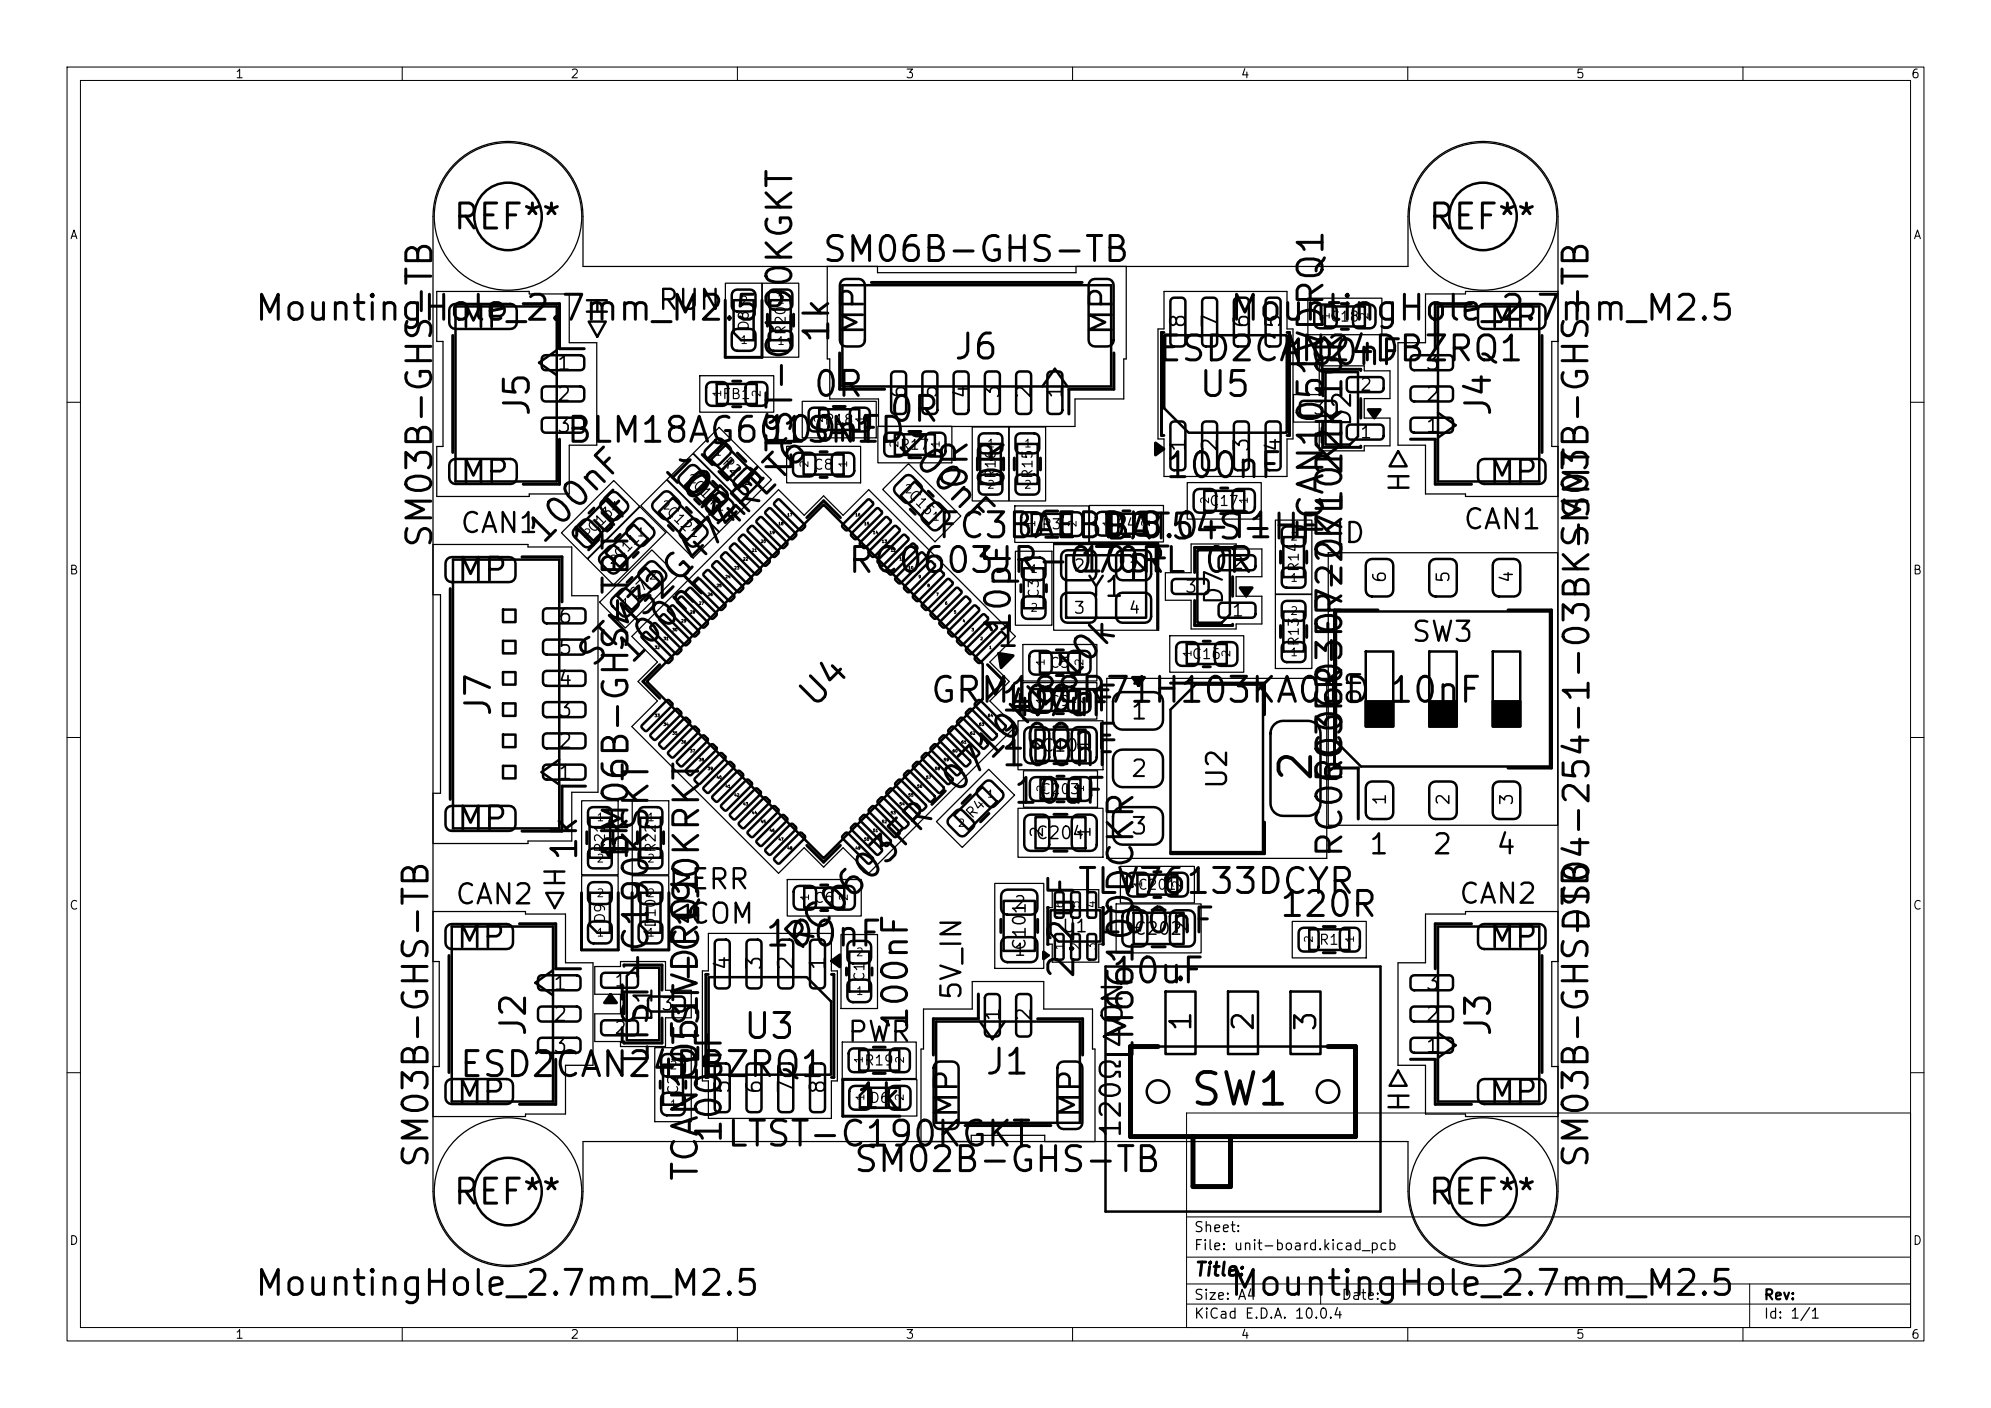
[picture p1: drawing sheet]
<svg xmlns="http://www.w3.org/2000/svg" width="297mm" height="210mm" viewBox="0 0 297 210" stroke-linecap="round" stroke-linejoin="round" font-family="sans-serif">
<defs><g id="words">
<g font-size="4.7">
<text x="196.9" y="117" transform="rotate(-90 196.9 117)">2</text>
<text x="177.3" y="166.1">SW1</text>
</g>
<g font-size="3.7">
<text x="67.3" y="35.1">REF**</text>
<text x="212.8" y="35.1">REF**</text>
<text x="122.4" y="40">SM06B-GHS-TB</text>
<text x="37.8" y="48.7">MountingHole_2.7mm_M2.5</text>
<text x="124.6" y="51.5" transform="rotate(-90 124.6 51.5)">1k</text>
<text x="183.2" y="48.7">MountingHole_2.7mm_M2.5</text>
<text x="142" y="54.5">J6</text>
<text x="172.5" y="54.8">ESD2CAN24DBZRQ1</text>
<text x="191.5" y="55.4">100nF</text>
<text x="79.9" y="62.4" transform="rotate(-90 79.9 62.4)">J5</text>
<text x="121.1" y="60.1">0R</text>
<text x="132.4" y="63.8">0R</text>
<text x="178.6" y="60.1">U5</text>
<text x="223.3" y="62.4" transform="rotate(-90 223.3 62.4)">J4</text>
<text x="84.2" y="66.9">BLM18AG601SN1D</text>
<text x="98" y="70.5" transform="rotate(45 98 70.5)">10nF</text>
<text x="103.2" y="67.8" transform="rotate(45 103.2 67.8)">1uF</text>
<text x="113.8" y="66.8">100nF</text>
<text x="119.1" y="70.9" transform="rotate(-90 119.1 70.9)">LTST-C190KGKT</text>
<text x="132.8" y="66.8" transform="rotate(45 132.8 66.8)">100nF</text>
<text x="100.6" y="72.5" transform="rotate(45 100.6 72.5)">0R</text>
<text x="145.3" y="73.3" transform="rotate(-90 145.3 73.3)">0R</text>
<text x="150.8" y="73.3" transform="rotate(-90 150.8 73.3)">0R</text>
<text x="173.5" y="72.2">100nF</text>
<text x="65.4" y="82" transform="rotate(-90 65.4 82)">SM03B-GHS-TB</text>
<text x="81.4" y="82.2" transform="rotate(-45 81.4 82.2)">100nF</text>
<text x="87.8" y="83.6" transform="rotate(-45 87.8 83.6)">1uF</text>
<text x="139.6" y="81.2">FC3BAEBDI8.0-T1</text>
<text x="164.5" y="81.4">BAT54S-HF</text>
<text x="198.3" y="80.7" transform="rotate(-90 198.3 80.7)">TCAN1051VDRQ1</text>
<text x="237.9" y="82" transform="rotate(-90 237.9 82)">SM03B-GHS-TB</text>
<text x="126.2" y="86.4">RC0603JR-070RL</text>
<text x="160.7" y="86.3">10pF</text>
<text x="179.3" y="86.4">0R</text>
<text x="151.7" y="95" transform="rotate(-90 151.7 95)">10pF</text>
<text x="88.9" y="100.6" transform="rotate(-45 88.9 100.6)">STM32G474RET6</text>
<text x="94.6" y="100.1" transform="rotate(-45 94.6 100.1)">100nF</text>
<text x="74.2" y="107.2" transform="rotate(-90 74.2 107.2)">J7</text>
<text x="121.9" y="106.6" transform="rotate(-45 121.9 106.6)">U4</text>
<text x="138.5" y="105.7">GRM188R71H103KA01D</text>
<text x="149" y="107">100nF</text>
<text x="150" y="107.7">4.7uF</text>
<text x="160" y="102.6" transform="rotate(-45 160 102.6)">10k</text>
<text x="206.9" y="105.7">10nF</text>
<text x="149" y="112.7">100nF</text>
<text x="201.2" y="117.1" transform="rotate(-90 201.2 117.1)">RC0603FR-0710KL</text>
<text x="150.9" y="120.8">10uF</text>
<text x="87" y="128.7" transform="rotate(-90 87 128.7)">1k</text>
<text x="94.6" y="128.7" transform="rotate(-90 94.6 128.7)">1k</text>
<text x="94.7" y="128.3" transform="rotate(-90 94.7 128.3)">BM06B-GHS-TBT</text>
<text x="201.2" y="128.2" transform="rotate(-90 201.2 128.2)">RC0603FR-0722KL 22k10k</text>
<text x="160.4" y="134.2">TLV76133DCYR</text>
<text x="190.6" y="137.7">120R</text>
<text x="113.9" y="142.1">100nF</text>
<text x="119.7" y="142.9" transform="rotate(-45 119.7 142.9)">RC0603FR-0710KL</text>
<text x="163.6" y="140.1">100nF</text>
<text x="238" y="139.4" transform="rotate(-90 238 139.4)">DS04-254-1-03BK-SMT</text>
<text x="161.2" y="146.3" transform="rotate(-90 161.2 146.3)">2.2uF</text>
<text x="165.5" y="147.6">10uF</text>
<text x="79.4" y="154.9" transform="rotate(-90 79.4 154.9)">J2</text>
<text x="110.6" y="155.9">U3</text>
<text x="136.4" y="154" transform="rotate(-90 136.4 154)">100nF</text>
<text x="223.3" y="154.9" transform="rotate(-90 223.3 154.9)">J3</text>
<text x="68.3" y="161.6">ESD2CAN24DBZRQ1</text>
<text x="97.7" y="159.2" transform="rotate(-90 97.7 159.2)">LTST-C190KSKT</text>
<text x="105.2" y="159.3" transform="rotate(-90 105.2 159.3)">LTST-C190KRKT</text>
<text x="146.7" y="161.2">J1</text>
<text x="170" y="158.5" transform="rotate(-90 170 158.5)">LM66100DCKR</text>
<text x="127.4" y="166.3">1k</text>
<text x="108.1" y="171.9">LTST-C190KGKT</text>
<text x="108.6" y="170.9" transform="rotate(-90 108.6 170.9)">100nF</text>
<text x="64.8" y="174.5" transform="rotate(-90 64.8 174.5)">SM03B-GHS-TB</text>
<text x="105" y="176.5" transform="rotate(-90 105 176.5)">TCAN1051VDRQ1</text>
<text x="127.1" y="175.7">SM02B-GHS-TB</text>
<text x="237.9" y="174.5" transform="rotate(-90 237.9 174.5)">SM03B-GHS-TB</text>
<text x="67.3" y="180.6">REF**</text>
<text x="212.8" y="180.6">REF**</text>
<text x="37.8" y="194.2">MountingHole_2.7mm_M2.5</text>
<text x="183.2" y="194.2">MountingHole_2.7mm_M2.5</text>
</g>
<g font-size="3.5">
<text x="67.9" y="87.6">MP</text>
<text x="67.9" y="124.7">MP</text>
</g>
<g font-size="3.4">
<text x="68.4" y="49.8">MP</text>
<text x="129.7" y="50.3" transform="rotate(-90 129.7 50.3)">MP</text>
<text x="166.8" y="50.3" transform="rotate(-90 166.8 50.3)">MP</text>
<text x="221.8" y="49.8">MP</text>
<text x="68.4" y="72.9">MP</text>
<text x="221.8" y="72.9">MP</text>
<text x="148.5" y="97.3">1</text>
<text x="67.8" y="142.3">MP</text>
<text x="221.8" y="142.3">MP</text>
<text x="67.8" y="165.4">MP</text>
<text x="143.7" y="167" transform="rotate(-90 143.7 167)">MP</text>
<text x="162.2" y="167" transform="rotate(-90 162.2 167)">MP</text>
<text x="221.8" y="165.4">MP</text>
</g>
<g font-size="3.1">
<text x="178.5" y="154.1" transform="rotate(-90 178.5 154.1)">1</text>
<text x="187.8" y="154.1" transform="rotate(-90 187.8 154.1)">2</text>
<text x="197.1" y="154.1" transform="rotate(-90 197.1 154.1)">3</text>
</g>
<g font-size="3">
<text x="86.6" y="43.8" transform="rotate(90 86.6 43.8)">H</text>
<text x="91.2" y="47.1" transform="rotate(-180 91.2 47.1)">△</text>
<text x="97.9" y="47">RUN</text>
<text x="206.4" y="70.5">△</text>
<text x="211" y="73.7" transform="rotate(-90 211 73.7)">H</text>
<text x="68.4" y="80.2">CAN1</text>
<text x="198.9" y="81.7">ID</text>
<text x="218.1" y="79.7">CAN1</text>
<text x="161.9" y="89.8">Y1</text>
<text x="210.3" y="96.5">SW3</text>
<text x="203.8" y="105.6" transform="rotate(-90 203.8 105.6)">on</text>
<text x="183.8" y="118" transform="rotate(-90 183.8 118)">U2</text>
<text x="80.3" y="129" transform="rotate(90 80.3 129)">H</text>
<text x="99.6" y="128.7" transform="rotate(90 99.6 128.7)">△</text>
<text x="204" y="128.2">1</text>
<text x="213.5" y="128.2">2</text>
<text x="222.9" y="128.2">4</text>
<text x="67.7" y="135.6">CAN2</text>
<text x="84.9" y="132.3" transform="rotate(-180 84.9 132.3)">△</text>
<text x="102.8" y="133.4">ERR</text>
<text x="217.4" y="135.5">CAN2</text>
<text x="102.6" y="138.5">COM</text>
<text x="103.5" y="138.4" transform="rotate(-90 103.5 138.4)">△</text>
<text x="144.2" y="149.4" transform="rotate(-90 144.2 149.4)">5V_IN</text>
<text x="126.2" y="156.1">PWR</text>
<text x="206.4" y="162.9">△</text>
<text x="211" y="166.1" transform="rotate(-90 211 166.1)">H</text>
<text x="167.9" y="170" transform="rotate(-90 167.9 170)">120Ω △ON</text>
</g>
<g font-size="2.7">
<text x="202.2" y="63.9" transform="rotate(-90 202.2 63.9)">D2</text>
<text x="183.1" y="90.4" transform="rotate(-90 183.1 90.4)">D7</text>
<text x="98" y="152.7" transform="rotate(-90 98 152.7)">D1</text>
</g>
<g font-size="2.5">
<text x="168.5" y="107.9">1</text>
<text x="168.5" y="116.5">2</text>
<text x="168.5" y="125.1">3</text>
</g>
<g font-size="2.2">
<text x="177.4" y="49.2" transform="rotate(-90 177.4 49.2)">8</text>
<text x="182.2" y="49.2" transform="rotate(-90 182.2 49.2)">7</text>
<text x="186.9" y="49.2" transform="rotate(-90 186.9 49.2)">6</text>
<text x="191.6" y="49.2" transform="rotate(-90 191.6 49.2)">5</text>
<text x="177.4" y="67.6" transform="rotate(-90 177.4 67.6)">1</text>
<text x="182.2" y="67.6" transform="rotate(-90 182.2 67.6)">2</text>
<text x="186.9" y="67.6" transform="rotate(-90 186.9 67.6)">3</text>
<text x="191.6" y="67.6" transform="rotate(-90 191.6 67.6)">4</text>
<text x="109.5" y="144.9" transform="rotate(-90 109.5 144.9)">4</text>
<text x="114.2" y="144.9" transform="rotate(-90 114.2 144.9)">3</text>
<text x="118.9" y="144.9" transform="rotate(-90 118.9 144.9)">2</text>
<text x="123.7" y="144.9" transform="rotate(-90 123.7 144.9)">1</text>
<text x="109.5" y="163.4" transform="rotate(-90 109.5 163.4)">5</text>
<text x="114.2" y="163.4" transform="rotate(-90 114.2 163.4)">6</text>
<text x="118.9" y="163.4" transform="rotate(-90 118.9 163.4)">7</text>
<text x="123.7" y="163.4" transform="rotate(-90 123.7 163.4)">8</text>
</g>
<g font-size="2.1">
<text x="82.9" y="55.7">1</text>
<text x="135.7" y="59.6" transform="rotate(-90 135.7 59.6)">6</text>
<text x="140.3" y="59.6" transform="rotate(-90 140.3 59.6)">5</text>
<text x="145" y="59.6" transform="rotate(-90 145 59.6)">4</text>
<text x="149.7" y="59.6" transform="rotate(-90 149.7 59.6)">3</text>
<text x="154.3" y="59.6" transform="rotate(-90 154.3 59.6)">2</text>
<text x="159" y="59.6" transform="rotate(-90 159 59.6)">1</text>
<text x="212.5" y="55.7">3</text>
<text x="82.9" y="60.4">2</text>
<text x="82.9" y="65">3</text>
<text x="212.5" y="65">1</text>
<text x="212.5" y="60.4">2</text>
<text x="83.1" y="93.5">6</text>
<text x="83.1" y="98.1">5</text>
<text x="83.1" y="107.5">3</text>
<text x="83.1" y="102.8">4</text>
<text x="83.1" y="112.1">2</text>
<text x="83.1" y="116.8">1</text>
<text x="82.4" y="148.2">1</text>
<text x="212.5" y="148.2">3</text>
<text x="82.4" y="152.9">2</text>
<text x="149.7" y="152.5" transform="rotate(-90 149.7 152.5)">1</text>
<text x="154.3" y="152.5" transform="rotate(-90 154.3 152.5)">2</text>
<text x="212.5" y="152.9">2</text>
<text x="82.4" y="157.5">3</text>
<text x="212.5" y="157.5">1</text>
</g>
<text font-size="2" x="178" y="190.8">Title:</text>
<g font-size="1.9">
<text x="207.2" y="87.1" transform="rotate(-90 207.2 87.1)">6</text>
<text x="216.7" y="87.1" transform="rotate(-90 216.7 87.1)">5</text>
<text x="226.2" y="87.1" transform="rotate(-90 226.2 87.1)">4</text>
<text x="155.2" y="112.6">C10</text>
<text x="154.3" y="125.6">C204</text>
<text x="207.2" y="120.3" transform="rotate(-90 207.2 120.3)">1</text>
<text x="216.7" y="120.3" transform="rotate(-90 216.7 120.3)">2</text>
<text x="226.2" y="120.3" transform="rotate(-90 226.2 120.3)">3</text>
<text x="153.5" y="142" transform="rotate(-90 153.5 142)">C101</text>
<text x="158.3" y="139.5">U1</text>
<text x="169" y="139.9">C202</text>
</g>
<g font-size="1.8">
<text x="202.7" y="58.8">2</text>
<text x="195.7" y="62.3">3</text>
<text x="202.7" y="65.8">1</text>
<text x="176.6" y="88.9">3</text>
<text x="183.6" y="85.3">2</text>
<text x="183.6" y="92.4">1</text>
<text x="156" y="112.1" transform="rotate(-90 156 112.1)">2</text>
<text x="163.1" y="112.1" transform="rotate(-90 163.1 112.1)">1</text>
<text x="156" y="125.1" transform="rotate(-90 156 125.1)">2</text>
<text x="163.1" y="125.1" transform="rotate(-90 163.1 125.1)">1</text>
<text x="151.1" y="135.9">2</text>
<text x="151.1" y="143">1</text>
<text x="170.7" y="139.4" transform="rotate(-90 170.7 139.4)">1</text>
<text x="177.8" y="139.4" transform="rotate(-90 177.8 139.4)">2</text>
<text x="91.5" y="147.6">1</text>
<text x="91.5" y="154.7">2</text>
<text x="98.5" y="151.2">3</text>
</g>
<g font-size="1.7">
<text x="160" y="85.6">2</text>
<text x="168.2" y="85.6">1</text>
<text x="160" y="92">3</text>
<text x="168.2" y="92">4</text>
</g>
<g font-size="1.5">
<text x="112.1" y="49.4" transform="rotate(-90 112.1 49.4)">D8</text>
<text x="117.6" y="50.1" transform="rotate(-90 117.6 50.1)">R20</text>
<text x="198.3" y="48.3">C18</text>
<text x="107.6" y="59.9">FB1</text>
<text x="122.8" y="63.7">R18</text>
<text x="107.3" y="69.2" transform="rotate(45 107.3 69.2)">R2</text>
<text x="121.2" y="70.4">C8</text>
<text x="134.1" y="67.5">R17</text>
<text x="148.9" y="71.6" transform="rotate(-90 148.9 71.6)">R16</text>
<text x="154.4" y="71.6" transform="rotate(-90 154.4 71.6)">R15</text>
<text x="98.9" y="76.5" transform="rotate(45 98.9 76.5)">C12</text>
<text x="102.9" y="72.6" transform="rotate(45 102.9 72.6)">C14</text>
<text x="135" y="74.1" transform="rotate(45 135 74.1)">C15</text>
<text x="180.3" y="75.8">C17</text>
<text x="88.7" y="80" transform="rotate(-45 88.7 80)">C13</text>
<text x="92.6" y="83.9" transform="rotate(-45 92.6 83.9)">C11</text>
<text x="155.3" y="79.3">R3</text>
<text x="166.4" y="79.3">C4</text>
<text x="94.9" y="89.8" transform="rotate(-45 94.9 89.8)">C7</text>
<text x="155.3" y="89.4" transform="rotate(-90 155.3 89.4)">C3</text>
<text x="194.1" y="85.4" transform="rotate(-90 194.1 85.4)">R14</text>
<text x="156.5" y="100">C5</text>
<text x="177.7" y="98.7">C16</text>
<text x="194.1" y="96.5" transform="rotate(-90 194.1 96.5)">R13</text>
<text x="156.5" y="105.7">C9</text>
<text x="155.1" y="118.8">C203</text>
<text x="145.2" y="122.5" transform="rotate(-45 145.2 122.5)">R4</text>
<text x="90.6" y="127.3" transform="rotate(-90 90.6 127.3)">R21</text>
<text x="98.2" y="127.3" transform="rotate(-90 98.2 127.3)">R22</text>
<text x="90.6" y="137.8" transform="rotate(-90 90.6 137.8)">D9</text>
<text x="121.3" y="135">C6</text>
<text x="169.6" y="133.1">C201</text>
<text x="98.2" y="138.5" transform="rotate(-90 98.2 138.5)">D10</text>
<text x="196.6" y="141.3">R1</text>
<text x="129.3" y="146.5" transform="rotate(-90 129.3 146.5)">C1</text>
<text x="128.8" y="159.3">R19</text>
<text x="101.5" y="163.4" transform="rotate(-90 101.5 163.4)">C2</text>
<text x="129.6" y="164.9">D6</text>
<text x="178" y="184.2">Sheet:</text>
<text x="178" y="186.9">File: unit-board.kicad_pcb</text>
<text x="178" y="197.1">KiCad E.D.A. 10.0.4</text>
<text x="178" y="194.3">Size: A4</text>
<text x="200" y="194.3">Date:</text>
<text x="263" y="194.3">Rev:</text>
<text x="263" y="197.1">Id: 1/1</text>
</g>
<g font-size="1.3">
<text x="35" y="12">1</text>
<text x="85" y="12">2</text>
<text x="135" y="12">3</text>
<text x="185" y="12">4</text>
<text x="235" y="12">5</text>
<text x="285" y="12">6</text>
<text x="10.3" y="36">A</text>
<text x="285.4" y="36">A</text>
<text x="10.3" y="86">B</text>
<text x="285.3" y="86">B</text>
<text x="10.3" y="136">C</text>
<text x="159" y="135.6" transform="rotate(-90 159 135.6)">6</text>
<text x="161.4" y="135.6" transform="rotate(-90 161.4 135.6)">5</text>
<text x="163.8" y="135.6" transform="rotate(-90 163.8 135.6)">4</text>
<text x="285.3" y="136">C</text>
<text x="159" y="141.9" transform="rotate(-90 159 141.9)">1</text>
<text x="161.4" y="141.9" transform="rotate(-90 161.4 141.9)">2</text>
<text x="163.8" y="141.9" transform="rotate(-90 163.8 141.9)">3</text>
<text x="10.3" y="186">D</text>
<text x="285.3" y="186">D</text>
<text x="35" y="200">1</text>
<text x="85" y="200">2</text>
<text x="135" y="200">3</text>
<text x="185" y="200">4</text>
<text x="235" y="200">5</text>
<text x="285" y="200">6</text>
</g>
<g font-size="1.2">
<text x="110.3" y="45.7">2</text>
<text x="115.8" y="45.6">2</text>
<text x="198.6" y="47.8" transform="rotate(-90 198.6 47.8)">1</text>
<text x="204.4" y="47.8" transform="rotate(-90 204.4 47.8)">2</text>
<text x="110.3" y="51.6">1</text>
<text x="115.8" y="51.7">1</text>
<text x="107.9" y="59.4" transform="rotate(-90 107.9 59.4)">1</text>
<text x="113.7" y="59.4" transform="rotate(-90 113.7 59.4)">2</text>
<text x="123" y="63.2" transform="rotate(-90 123 63.2)">2</text>
<text x="129.2" y="63.2" transform="rotate(-90 129.2 63.2)">1</text>
<text x="120.9" y="69.9" transform="rotate(-90 120.9 69.9)">2</text>
<text x="126.7" y="69.9" transform="rotate(-90 126.7 69.9)">1</text>
<text x="134.3" y="66.9" transform="rotate(-90 134.3 66.9)">2</text>
<text x="140.5" y="66.9" transform="rotate(-90 140.5 66.9)">1</text>
<text x="147.2" y="67">1</text>
<text x="152.7" y="67">1</text>
<text x="91" y="76.4">1</text>
<text x="98.8" y="76.3">2</text>
<text x="102.7" y="72.4">2</text>
<text x="106.8" y="76.5">1</text>
<text x="134.8" y="73.9">2</text>
<text x="138.9" y="78">1</text>
<text x="147.2" y="73.2">2</text>
<text x="152.7" y="73.2">2</text>
<text x="180.6" y="75.3" transform="rotate(-90 180.6 75.3)">2</text>
<text x="186.4" y="75.3" transform="rotate(-90 186.4 75.3)">1</text>
<text x="86.9" y="80.5">2</text>
<text x="94.9" y="80.3">1</text>
<text x="102.8" y="80.4">1</text>
<text x="154.7" y="78.8" transform="rotate(-90 154.7 78.8)">1</text>
<text x="160.9" y="78.8" transform="rotate(-90 160.9 78.8)">2</text>
<text x="166" y="78.7" transform="rotate(-90 166 78.7)">1</text>
<text x="171.8" y="78.7" transform="rotate(-90 171.8 78.7)">2</text>
<text x="192.4" y="80.9">2</text>
<text x="90.8" y="84.4">2</text>
<text x="96.7" y="86.7">2</text>
<text x="153.6" y="85.8">1</text>
<text x="192.4" y="87.1">1</text>
<text x="92.6" y="90.8">1</text>
<text x="153.6" y="91.5">2</text>
<text x="192.4" y="92">2</text>
<text x="156.1" y="99.4" transform="rotate(-90 156.1 99.4)">1</text>
<text x="161.9" y="99.4" transform="rotate(-90 161.9 99.4)">2</text>
<text x="178" y="98.1" transform="rotate(-90 178 98.1)">1</text>
<text x="183.8" y="98.1" transform="rotate(-90 183.8 98.1)">2</text>
<text x="192.4" y="98.2">1</text>
<text x="156.1" y="105.1" transform="rotate(-90 156.1 105.1)">1</text>
<text x="161.9" y="105.1" transform="rotate(-90 161.9 105.1)">2</text>
<text x="156.2" y="118.3" transform="rotate(-90 156.2 118.3)">2</text>
<text x="162" y="118.3" transform="rotate(-90 162 118.3)">1</text>
<text x="88.9" y="122.8">1</text>
<text x="96.4" y="122.8">1</text>
<text x="88.9" y="128.9">2</text>
<text x="96.4" y="128.9">2</text>
<text x="88.9" y="134.1">2</text>
<text x="96.4" y="134.1">2</text>
<text x="121" y="134.5" transform="rotate(-90 121 134.5)">1</text>
<text x="126.7" y="134.5" transform="rotate(-90 126.7 134.5)">2</text>
<text x="170.7" y="132.5" transform="rotate(-90 170.7 132.5)">1</text>
<text x="176.4" y="132.5" transform="rotate(-90 176.4 132.5)">2</text>
<text x="88.9" y="140">1</text>
<text x="96.4" y="140">1</text>
<text x="127.6" y="142.9">2</text>
<text x="196.1" y="140.7" transform="rotate(-90 196.1 140.7)">2</text>
<text x="202.3" y="140.7" transform="rotate(-90 202.3 140.7)">1</text>
<text x="127.6" y="148.7">1</text>
<text x="99.8" y="159.8">2</text>
<text x="129" y="158.7" transform="rotate(-90 129 158.7)">1</text>
<text x="135.1" y="158.7" transform="rotate(-90 135.1 158.7)">2</text>
<text x="99.8" y="165.6">1</text>
<text x="129.2" y="164.3" transform="rotate(-90 129.2 164.3)">1</text>
<text x="135.1" y="164.3" transform="rotate(-90 135.1 164.3)">2</text>
</g>
<g font-size="1.1">
<text x="106.5" y="68.2">1</text>
<text x="110.9" y="72.6">2</text>
<text x="147.1" y="119.2">1</text>
<text x="142.8" y="123.6">2</text>
</g>
<g font-size=".4">
<text x="117.4" y="77.1">17</text>
<text x="127.5" y="77.1">16</text>
<text x="110.8" y="83.7">22</text>
<text x="112.1" y="82.4">21</text>
<text x="113.4" y="81.1">20</text>
<text x="114.7" y="79.7">19</text>
<text x="116.1" y="78.4">18</text>
<text x="128.9" y="78.4">15</text>
<text x="130.2" y="79.7">14</text>
<text x="131.5" y="81.1">13</text>
<text x="132.8" y="82.4">12</text>
<text x="134.1" y="83.7">11</text>
<text x="105.5" y="89">26</text>
<text x="106.8" y="87.7">25</text>
<text x="108.2" y="86.3">24</text>
<text x="109.5" y="85">23</text>
<text x="135.4" y="85">10</text>
<text x="137" y="86.3">9</text>
<text x="138.3" y="87.7">8</text>
<text x="139.6" y="89">7</text>
<text x="98.9" y="95.6">31</text>
<text x="100.2" y="94.2">30</text>
<text x="101.6" y="92.9">29</text>
<text x="102.9" y="91.6">28</text>
<text x="104.2" y="90.3">27</text>
<text x="140.9" y="90.3">6</text>
<text x="142.2" y="91.6">5</text>
<text x="143.6" y="92.9">4</text>
<text x="144.9" y="94.2">3</text>
<text x="146.2" y="95.6">2</text>
<text x="97.6" y="96.9">32</text>
<text x="147.5" y="96.9">1</text>
<text x="97.6" y="107">33</text>
<text x="147.3" y="107">64</text>
<text x="98.9" y="108.4">34</text>
<text x="100.2" y="109.7">35</text>
<text x="101.6" y="111">36</text>
<text x="102.9" y="112.3">37</text>
<text x="104.2" y="113.6">38</text>
<text x="140.7" y="113.6">59</text>
<text x="142" y="112.3">60</text>
<text x="143.4" y="111">61</text>
<text x="144.7" y="109.7">62</text>
<text x="146" y="108.4">63</text>
<text x="105.5" y="114.9">39</text>
<text x="106.8" y="116.3">40</text>
<text x="108.2" y="117.6">41</text>
<text x="109.5" y="118.9">42</text>
<text x="135.4" y="118.9">55</text>
<text x="136.8" y="117.6">56</text>
<text x="138.1" y="116.3">57</text>
<text x="139.4" y="114.9">58</text>
<text x="110.8" y="120.2">43</text>
<text x="112.1" y="121.5">44</text>
<text x="113.4" y="122.9">45</text>
<text x="114.7" y="124.2">46</text>
<text x="116.1" y="125.5">47</text>
<text x="128.9" y="125.5">50</text>
<text x="130.2" y="124.2">51</text>
<text x="131.5" y="122.9">52</text>
<text x="132.8" y="121.5">53</text>
<text x="134.1" y="120.2">54</text>
<text x="117.4" y="126.8">48</text>
<text x="127.5" y="126.8">49</text>
</g>
</g></defs>
<g fill="none" stroke="#000" stroke-width=".15">
<path d="M10 10h277v190h-277zM12 12h273v186h-273zM60 10v2M110 10v2M160 10v2M210 10v2M260 10v2M10 60h2M285 60h2M10 110h2M285 110h2M10 160h2"/>
<path d="M177 166h108v32h-108zM285 160h2M60 198v2M110 198v2M160 198v2M177 194.5h108M177 191.5h108M177 187.5h108M177 181.5h108M197 191.5v3M210 198v2M260 198v2"/>
<path d="M261 191.5v6.5"/>
</g>
<g fill="none" stroke="#000" stroke-width=".37">
<path d="M67.3 45.6l.6-.3h8.3a.93 .93 0 0 1 .9 1v1.8a.93 .93 0 0 1-.9 1h-8.3a.93 .93 0 0 1-.9-1v-1.8zM67.9 45.7h15.2v26.1h-15.2zM81 53.1l.4-.1h5.2a.56 .56 0 0 1 .6 .5v1.2a.56 .56 0 0 1-.6 .5h-5.2a.56 .56 0 0 1-.6-.5v-1.2zM81 57.8l.4-.2h5.2a.56 .56 0 0 1 .6 .6v1.1a.56 .56 0 0 1-.6 .6h-5.2a.56 .56 0 0 1-.6-.6v-1.1zM83.1 52.2l-2.7 1.9 2.7 1.9M105.6 57.2l.6-.2h1.6a.82 .82 0 0 1 .8 .8v1.9a.82 .82 0 0 1-.8 .8h-1.6a.82 .82 0 0 1-.9-.8v-1.9zM106.9 57.3h6v3h-6zM109.4 49.3l.6-.2h1.9a.82 .82 0 0 1 .8 .8v1.6a.82 .82 0 0 1-.8 .8h-1.9a.82 .82 0 0 1-.8-.8v-1.6zM109.4 43.4l.6-.2h1.9a.82 .82 0 0 1 .8 .8v1.6a.82 .82 0 0 1-.8 .9h-1.9a.82 .82 0 0 1-.8-.9v-1.6zM109.4 44.8h3v5.9h-1.8l-1.2-1.1zM111.4 57.2l.6-.2h1.7a.82 .82 0 0 1 .8 .8v1.9a.82 .82 0 0 1-.8 .8h-1.7a.82 .82 0 0 1-.8-.8v-1.9zM114.9 49.6l.5-.3h2.1a.75 .75 0 0 1 .7 .8v1.5a.75 .75 0 0 1-.7 .7h-2.1a.75 .75 0 0 1-.7-.7v-1.5z"/>
<path d="M114.9 43.4l.5-.2h2.1a.75 .75 0 0 1 .7 .7v1.5a.75 .75 0 0 1-.7 .8h-2.1a.75 .75 0 0 1-.7-.8v-1.5zM114.9 44.8h3.1v5.9h-3.1zM125.6 41.9l.6-.3h1.9a.93 .93 0 0 1 .9 .9v8.2a.93 .93 0 0 1-.9 1h-1.9a.93 .93 0 0 1-.9-1v-8.2zM125.7 42.5h40v15.1h-40zM133.1 55.6l.4-.2h1.1a.56 .56 0 0 1 .6 .6v5.2a.56 .56 0 0 1-.6 .5h-1.1a.56 .56 0 0 1-.6-.5v-5.2zM137.8 55.6l.4-.2h1.1a.56 .56 0 0 1 .5 .6v5.2a.56 .56 0 0 1-.5 .5h-1.1a.56 .56 0 0 1-.6-.5v-5.2zM142.4 55.6l.4-.2h1.1a.56 .56 0 0 1 .6 .6v5.2a.56 .56 0 0 1-.6 .5h-1.1a.56 .56 0 0 1-.5-.5v-5.2zM147.1 55.6l.4-.2h1.1a.56 .56 0 0 1 .6 .6v5.2a.56 .56 0 0 1-.6 .5h-1.1a.56 .56 0 0 1-.6-.5v-5.2zM151.7 55.6l.4-.2h1.2a.56 .56 0 0 1 .5 .6v5.2a.56 .56 0 0 1-.5 .5h-1.2a.56 .56 0 0 1-.5-.5v-5.2zM155.5 57.6l1.9-2.6 1.8 2.6M156.4 55.6l.4-.2h1.1a.56 .56 0 0 1 .6 .6v5.2a.56 .56 0 0 1-.6 .5h-1.1a.56 .56 0 0 1-.6-.5v-5.2zM162.7 41.9l.6-.3h1.9a.93 .93 0 0 1 .9 .9v8.2a.93 .93 0 0 1-.9 1h-1.9a.93 .93 0 0 1-.9-1v-8.2z"/>
<path d="M173.7 50h18.2v14.5h-14.6l-3.6-3.6zM174.8 44.6l.3-.2h1.2a.56 .56 0 0 1 .5 .6v6.1a.56 .56 0 0 1-.5 .6h-1.2a.56 .56 0 0 1-.5-.6v-6.1zM179.5 44.6l.4-.2h1.1a.56 .56 0 0 1 .6 .6v6.1a.56 .56 0 0 1-.6 .6h-1.1a.56 .56 0 0 1-.6-.6v-6.1zM184.2 44.6l.4-.2h1.1a.56 .56 0 0 1 .6 .6v6.1a.56 .56 0 0 1-.6 .6h-1.1a.56 .56 0 0 1-.5-.6v-6.1zM189 44.6l.4-.2h1.1a.56 .56 0 0 1 .5 .6v6.1a.56 .56 0 0 1-.5 .6h-1.1a.56 .56 0 0 1-.6-.6v-6.1zM194.1 59.9l.4-.1h4.3a.56 .56 0 0 1 .6 .5v1.2a.56 .56 0 0 1-.6 .5h-4.3a.56 .56 0 0 1-.6-.5v-1.2zM196.3 45.7l.6-.3h1.7a.84 .84 0 0 1 .8 .9v1.8a.84 .84 0 0 1-.8 .9h-1.7a.84 .84 0 0 1-.9-.9v-1.8zM197.6 45.7h6v3h-6zM197.7 55.5h4.9v9.6l-1.2 1.2h-3.7zM201.1 56.4l.4-.2h4.3a.56 .56 0 0 1 .6 .6v1.1a.56 .56 0 0 1-.6 .6h-4.3a.56 .56 0 0 1-.6-.6v-1.1zM202.1 45.7l.6-.3h1.6a.84 .84 0 0 1 .9 .9v1.8a.84 .84 0 0 1-.9 .9h-1.6a.84 .84 0 0 1-.9-.9v-1.8zM210.6 57.8l.4-.2h5.2a.56 .56 0 0 1 .5 .6v1.1a.56 .56 0 0 1-.5 .6h-5.2a.56 .56 0 0 1-.6-.6v-1.1z"/>
<path d="M210.6 53.1l.4-.1h5.2a.56 .56 0 0 1 .5 .5v1.2a.56 .56 0 0 1-.5 .5h-5.2a.56 .56 0 0 1-.6-.5v-1.2zM214.5 45.7h15.1v26.1h-15.1zM220.7 45.6l.7-.3h8.2a.93 .93 0 0 1 .9 1v1.8a.93 .93 0 0 1-.9 1h-8.2a.93 .93 0 0 1-.9-1v-1.8zM67.3 68.7l.6-.2h8.3a.93 .93 0 0 1 .9 .9v1.9a.93 .93 0 0 1-.9 .9h-8.3a.93 .93 0 0 1-.9-.9v-1.9zM81 62.5l.4-.2h5.2a.56 .56 0 0 1 .6 .6v1.1a.56 .56 0 0 1-.6 .5h-5.2a.56 .56 0 0 1-.6-.5v-1.1zM85.7 78.9l1.2-1.2a.84 .84 0 0 1 1.2 0l1.3 1.3a.84 .84 0 0 1 0 1.2l-1.2 1.2a.84 .84 0 0 1-1.2 0l-1.3-1.3a.84 .84 0 0 1 0-1.2zM86.4 78.6l4.2-4.3 2.1 2.1-4.2 4.3zM91 73.6a.84 .84 0 0 1 1.1 0l1.4 1.3a.84 .84 0 0 1 0 1.2l-1.2 1.2a.84 .84 0 0 1-1.2 0l-1.3-1.3a.84 .84 0 0 1 0-1.2zM93.7 78.7l1.2-1.2a.84 .84 0 0 1 1.2 0l1.3 1.3a.84 .84 0 0 1 0 1.2l-1.2 1.2a.84 .84 0 0 1-1.2 0l-1.3-1.3a.84 .84 0 0 1 0-1.2zM98.8 73.5a.84 .84 0 0 1 1.2 0l1.2 1.2a.84 .84 0 0 1 0 1.2l-1.3 1.3a.84 .84 0 0 1-1.2 0l-1.2-1.2a.84 .84 0 0 1 0-1.2zM100.4 74.2l4.2 4.3-2.1 2.1-4.2-4.2zM101.6 78.9l1.3-1.3a.84 .84 0 0 1 1.2 0l1.2 1.2a.84 .84 0 0 1 0 1.2l-1.3 1.3a.84 .84 0 0 1-1.2 0l-1.2-1.2a.84 .84 0 0 1 0-1.2z"/>
<path d="M102.2 72.4l2.1-2.1 4.2 4.2-2.1 2.2zM102.8 69.6a.84 .84 0 0 1 1.1 0l1.2 1.2a.84 .84 0 0 1 0 1.2l-1.3 1.3a.84 .84 0 0 1-1.2 0l-1.2-1.2a.84 .84 0 0 1 0-1.2zM105.3 67.1l1.4-1.5a.75 .75 0 0 1 1.1 0l1.1 1.1a.75 .75 0 0 1 0 1l-1.5 1.5a.75 .75 0 0 1-1.1 0l-1-1.1a.75 .75 0 0 1 0-1zM105.5 75l1.4-1.3a.84 .84 0 0 1 1.1 0l1.2 1.2a.84 .84 0 0 1 0 1.2l-1.3 1.3a.84 .84 0 0 1-1.2 0l-1.2-1.2a.84 .84 0 0 1 0-1.2zM108.2 66.4l4.2 4.2-2.1 2.2-4.2-4.2zM111.1 70a.75 .75 0 0 1 1.1 0l1 1a.75 .75 0 0 1 0 1.1l-1.4 1.4a.75 .75 0 0 1-1.1 0l-1.1-1a.75 .75 0 0 1 0-1.1zM112 78.5l.2-.1 .2 .1 3.7 3.7v.3l-.4 .5-.2 .1-.2-.1-3.7-3.7-.1-.3zM112.9 77.6l.5-.5 .3 .1 3.7 3.7 .1 .2-.1 .2-.5 .4h-.3l-3.7-3.7-.1-.2zM114.2 76.3l.5-.5 .3 .1 3.7 3.7 .1 .2-.1 .2-.5 .4h-.3l-3.7-3.7-.1-.2zM115.5 74.9l.5-.4 .3 .1 3.7 3.6 .1 .2-.1 .2-.5 .5-.3-.1-3.7-3.7v-.2zM118.5 67.8l.6-.3h1.7a.84 .84 0 0 1 .8 .9v1.8a.84 .84 0 0 1-.8 .9h-1.7a.84 .84 0 0 1-.8-.9v-1.8zM119.9 67.8h5.9v3h-5.9z"/>
<path d="M120.8 61l.6-.2h1.5a.75 .75 0 0 1 .7 .8v2a.75 .75 0 0 1-.7 .8h-1.5a.75 .75 0 0 1-.8-.8v-2zM122.2 61h6v3.1h-6zM124.3 67.8l.6-.3h1.7a.84 .84 0 0 1 .8 .9v1.8a.84 .84 0 0 1-.8 .9h-1.7a.84 .84 0 0 1-.8-.9v-1.8zM127 61l.5-.2h1.5a.75 .75 0 0 1 .8 .8v2a.75 .75 0 0 1-.8 .8h-1.5a.75 .75 0 0 1-.7-.8v-2zM129.4 74.6l.2-.1 .2 .1 .4 .4v.3l-3.7 3.7-.2 .1-.2-.1-.5-.5 .1-.3zM130.7 75.9l.2-.1 .2 .1 .5 .5-.1 .3-3.7 3.7h-.2h-.2l-.4-.5v-.3zM132 77.2l.3-.1 .5 .5 .1 .2-.1 .2-3.7 3.7-.2 .1-.2-.1-.4-.5v-.3zM132.1 64.8l.6-.3h1.4a.75 .75 0 0 1 .8 .8v2a.75 .75 0 0 1-.8 .8h-1.4a.75 .75 0 0 1-.8-.8v-2zM133.5 64.8h6v3.1h-6zM133.6 72.4l1.3-1.3a.84 .84 0 0 1 1.2 0l1.2 1.2a.84 .84 0 0 1 0 1.2l-1.3 1.3a.84 .84 0 0 1-1.2 0l-1.2-1.2a.84 .84 0 0 1 0-1.2zM134.3 73.9l2.1-2.1 4.3 4.2-2.1 2.1zM137.7 76.5l1.3-1.3a.84 .84 0 0 1 1.2 0l1.2 1.2a.84 .84 0 0 1 0 1.2l-1.3 1.3a.84 .84 0 0 1-1.2 0l-1.2-1.2a.84 .84 0 0 1 0-1.2z"/>
<path d="M138.3 64.8l.5-.3h1.5a.75 .75 0 0 1 .7 .8v2a.75 .75 0 0 1-.7 .8h-1.5a.75 .75 0 0 1-.7-.8v-2zM146.2 64.9l.5-.3h2.1a.75 .75 0 0 1 .7 .8v1.5a.75 .75 0 0 1-.7 .7h-2.1a.75 .75 0 0 1-.7-.7v-1.5zM146.2 71l.5-.2h2.1a.75 .75 0 0 1 .7 .7v1.5a.75 .75 0 0 1-.7 .8h-2.1a.75 .75 0 0 1-.7-.8v-1.5zM146.2 66.2h3.1v6h-3.1zM151.7 64.9l.5-.3h2.1a.75 .75 0 0 1 .7 .8v1.5a.75 .75 0 0 1-.7 .7h-2.1a.75 .75 0 0 1-.7-.7v-1.5zM151.7 71l.5-.2h2.1a.75 .75 0 0 1 .7 .7v1.5a.75 .75 0 0 1-.7 .8h-2.1a.75 .75 0 0 1-.7-.8v-1.5zM151.7 66.2h3.1v6h-3.1zM152.5 76.6l.6-.2h1.5a.75 .75 0 0 1 .7 .8v2a.75 .75 0 0 1-.7 .8h-1.5a.75 .75 0 0 1-.8-.8v-2zM153.9 76.6h6v3.1h-6zM158.7 76.6l.5-.2h1.5a.75 .75 0 0 1 .8 .8v2a.75 .75 0 0 1-.8 .8h-1.5a.75 .75 0 0 1-.7-.8v-2zM163.7 76.6l.6-.3h1.7a.84 .84 0 0 1 .8 .9v1.8a.84 .84 0 0 1-.8 .9h-1.7a.84 .84 0 0 1-.8-.9v-1.8zM165.1 76.6h5.9v3h-5.9z"/>
<path d="M169.5 76.6l.6-.3h1.7a.84 .84 0 0 1 .8 .9v1.8a.84 .84 0 0 1-.8 .9h-1.7a.84 .84 0 0 1-.9-.9v-1.8zM174.8 63l.3-.1h1.2a.56 .56 0 0 1 .5 .5v6.2a.56 .56 0 0 1-.5 .5h-1.2a.56 .56 0 0 1-.5-.5v-6.2zM178.3 73.2l.6-.3h1.7a.84 .84 0 0 1 .8 .9v1.8a.84 .84 0 0 1-.8 .9h-1.7a.84 .84 0 0 1-.8-.9v-1.8zM179.5 63l.4-.1h1.1a.56 .56 0 0 1 .6 .5v6.2a.56 .56 0 0 1-.6 .5h-1.1a.56 .56 0 0 1-.6-.5v-6.2zM179.6 73.2h6v3h-6zM184.1 73.2l.6-.3h1.7a.84 .84 0 0 1 .8 .9v1.8a.84 .84 0 0 1-.8 .9h-1.7a.84 .84 0 0 1-.9-.9v-1.8zM184.2 63l.4-.1h1.1a.56 .56 0 0 1 .6 .5v6.2a.56 .56 0 0 1-.6 .5h-1.1a.56 .56 0 0 1-.5-.5v-6.2zM189 63l.4-.1h1.1a.56 .56 0 0 1 .5 .5v6.2a.56 .56 0 0 1-.5 .5h-1.1a.56 .56 0 0 1-.6-.5v-6.2zM191.4 78.7l.5-.2h2.1a.75 .75 0 0 1 .7 .8v1.5a.75 .75 0 0 1-.7 .7h-2.1a.75 .75 0 0 1-.7-.7v-1.5zM201.1 63.5l.4-.2h4.3a.56 .56 0 0 1 .6 .6v1.1a.56 .56 0 0 1-.6 .6h-4.3a.56 .56 0 0 1-.6-.6v-1.1zM210.6 62.5l.4-.2h5.2a.56 .56 0 0 1 .5 .6v1.1a.56 .56 0 0 1-.5 .5h-5.2a.56 .56 0 0 1-.6-.5v-1.1zM214.5 61.6l2.6 1.8-2.6 1.9"/>
<path d="M220.7 68.7l.7-.2h8.2a.93 .93 0 0 1 .9 .9v1.9a.93 .93 0 0 1-.9 .9h-8.2a.93 .93 0 0 1-.9-.9v-1.9zM66.7 83.4l.7-.3h8.6a.93 .93 0 0 1 .9 .9v1.9a.93 .93 0 0 1-.9 .9h-8.6a.93 .93 0 0 1-.9-.9v-1.9zM67.6 83.5h15.8v40.1h-15.8zM75 90.9h1.9v1.9h-1.9zM75 95.6h1.9v1.9h-1.9zM81.2 95.6l.4-.2h5.2a.56 .56 0 0 1 .5 .6v1.1a.56 .56 0 0 1-.5 .5h-5.2a.56 .56 0 0 1-.6-.5v-1.1zM81.2 90.9l.4-.2h5.2a.56 .56 0 0 1 .5 .6v1.1a.56 .56 0 0 1-.5 .6h-5.2a.56 .56 0 0 1-.6-.6v-1.1zM89.6 82.8l1.2-1.2a.84 .84 0 0 1 1.2 0l1.3 1.3a.84 .84 0 0 1 0 1.2l-1.2 1.2a.84 .84 0 0 1-1.2 0l-1.3-1.3a.84 .84 0 0 1 0-1.2zM90.3 82.5l4.2-4.2 2.2 2.1-4.3 4.2zM92.1 88.9l4.2-4.2 2.1 2.1-4.2 4.2zM92.6 88a.84 .84 0 0 1 1.1 0l1.4 1.4a.84 .84 0 0 1 0 1.2l-1.2 1.1a.84 .84 0 0 1-1.2 0l-1.3-1.3a.84 .84 0 0 1 0-1.2zM95.8 94.7l.5-.4h.3l3.6 3.7 .1 .2-.1 .2-.4 .5-.3-.1-3.7-3.7-.1-.2z"/>
<path d="M96.6 84a.84 .84 0 0 1 1.2 0l1.4 1.3a.84 .84 0 0 1 0 1.2l-1.2 1.2a.84 .84 0 0 1-1.2 0l-1.3-1.4a.84 .84 0 0 1 0-1.2zM97.1 93.4l.5-.4h.3l3.7 3.7 .1 .2-.1 .2-.5 .5-.3-.1-3.7-3.7-.1-.2zM98.8 91.7l.2-.1 .2 .1 3.7 3.7v.3l-.4 .5-.2 .1-.2-.1-3.7-3.7-.1-.3zM99.7 90.8l.5-.5 .3 .1 3.7 3.7 .1 .2-.1 .2-.5 .4h-.3l-3.7-3.7-.1-.2zM101 89.5l.5-.5 .3 .1 3.7 3.6 .1 .2-.1 .2-.5 .5-.3-.1-3.7-3.7v-.2zM102.4 88.1l.4-.4h.4l3.6 3.7 .1 .2-.1 .2-.4 .5-.3-.1-3.7-3.7-.1-.2zM103.7 86.8l.5-.4h.3l3.7 3.7v.2v.2l-.5 .5-.3-.1-3.7-3.7-.1-.2zM105.4 85.1l.2-.1 .2 .1 3.7 3.7v.3l-.4 .5-.2 .1-.2-.1-3.7-3.7-.1-.3zM106.3 84.2l.5-.5 .3 .1 3.7 3.7 .1 .2-.1 .2-.5 .4h-.3l-3.7-3.7-.1-.2zM107.6 82.9l.5-.5 .3 .1 3.7 3.7 .1 .2-.1 .2-.5 .4-.3-.1-3.7-3.6v-.2zM109 81.5l.4-.4h.3l3.7 3.7 .1 .2-.1 .2-.5 .5-.3-.1-3.6-3.7-.1-.2zM110.3 80.2l.5-.4h.3l3.7 3.7v.2v.2l-.5 .5-.3-.1-3.7-3.7-.1-.2z"/>
<path d="M129.7 82.2l3.6-3.7 .3-.1 .5 .5 .1 .2-.1 .2-3.7 3.7-.3 .1-.4-.5-.1-.2zM131 83.5l3.7-3.7h.3l.5 .4v.2v.2l-3.7 3.7-.3 .1-.5-.5-.1-.2zM133.6 86.2l3.7-3.7 .3-.1 .5 .5 .1 .2-.1 .2-3.7 3.6-.3 .1-.5-.4-.1-.2zM134.9 87.5l3.7-3.7 .3-.1 .5 .5 .1 .2-.1 .2-3.7 3.7h-.3l-.5-.4-.1-.2zM136 81.1h.2h.2l.4 .5v.3l-3.7 3.7-.2 .1-.2-.1-.5-.5 .1-.3zM136.2 88.8l3.7-3.7 .3-.1 .5 .5 .1 .2-.1 .2-3.7 3.7h-.3l-.5-.4v-.2zM137.6 90.1l3.7-3.7h.3l.4 .4 .1 .2-.1 .2-3.6 3.7-.4 .1-.4-.5-.1-.2zM138.9 91.4l3.7-3.7h.3l.5 .4v.2v.2l-3.7 3.7-.3 .1-.5-.5-.1-.2zM142.8 95.4l3.7-3.7 .3-.1 .5 .5 .1 .2-.1 .2-3.7 3.7h-.3l-.5-.4v-.2zM143.9 89.1l.2-.1 .2 .1 .4 .4v.3l-3.7 3.7-.2 .1-.2-.1-.5-.4 .1-.4zM144.2 96.7l3.6-3.7h.4l.4 .4 .1 .2-.1 .2-3.7 3.7-.3 .1-.4-.5-.1-.2zM145.2 90.4l.2-.1 .2 .1 .5 .5-.1 .3-3.7 3.7h-.2h-.2l-.4-.5v-.3z"/>
<path d="M145.5 98l3.7-3.7h.3l.5 .4v.2v.2l-3.7 3.7-.3 .1-.5-.5-.1-.2zM152.7 83.4l.6-.2h1.8a.84 .84 0 0 1 .9 .8v1.7a.84 .84 0 0 1-.9 .8h-1.8a.84 .84 0 0 1-.9-.8v-1.7zM152.7 89.2l.6-.2h1.8a.84 .84 0 0 1 .9 .8v1.7a.84 .84 0 0 1-.9 .8h-1.8a.84 .84 0 0 1-.9-.8v-1.7zM152.7 84.8h3v5.9h-3zM153.8 97.3l.6-.2h1.7a.84 .84 0 0 1 .8 .8v1.9a.84 .84 0 0 1-.8 .8h-1.7a.84 .84 0 0 1-.9-.8v-1.9zM155.1 97.4h6v2.9h-6zM158.6 82.3l.6-.2h3.4a.93 .93 0 0 1 .9 .9v2.6a.93 .93 0 0 1-.9 .9h-3.4a.93 .93 0 0 1-.9-.9v-2.6zM158.6 88.7l.6-.3h3.4a.93 .93 0 0 1 .9 .9v2.7a.93 .93 0 0 1-.9 .9h-3.4a.93 .93 0 0 1-.9-.9v-2.7zM159 82.8h9.6l2.4 2.3v7h-12zM159.6 97.3l.6-.2h1.6a.84 .84 0 0 1 .9 .8v1.9a.84 .84 0 0 1-.9 .8h-1.6a.84 .84 0 0 1-.9-.8v-1.9zM166.8 82.3l.6-.2h3.4a.93 .93 0 0 1 .9 .9v2.6a.93 .93 0 0 1-.9 .9h-3.4a.93 .93 0 0 1-.9-.9v-2.6zM166.8 88.7l.6-.3h3.4a.93 .93 0 0 1 .9 .9v2.7a.93 .93 0 0 1-.9 .9h-3.4a.93 .93 0 0 1-.9-.9v-2.7z"/>
<path d="M175 86.5l.4-.1h4.3a.56 .56 0 0 1 .6 .5v1.1a.56 .56 0 0 1-.6 .6h-4.3a.56 .56 0 0 1-.6-.6v-1.1zM175.7 96l.6-.2h1.7a.84 .84 0 0 1 .8 .8v1.9a.84 .84 0 0 1-.8 .8h-1.7a.84 .84 0 0 1-.9-.8v-1.9zM177 96.1h6v2.9h-6zM178.6 82.1h4.9v9.6l-1.2 1.2h-3.7zM181.5 96l.6-.2h1.6a.84 .84 0 0 1 .9 .8v1.9a.84 .84 0 0 1-.9 .8h-1.6a.84 .84 0 0 1-.9-.8v-1.9zM181.9 90.1l.4-.2h4.4a.56 .56 0 0 1 .6 .6v1.1a.56 .56 0 0 1-.6 .5h-4.4a.56 .56 0 0 1-.5-.5v-1.1zM181.9 83l.4-.2h4.4a.56 .56 0 0 1 .6 .6v1.1a.56 .56 0 0 1-.6 .6h-4.4a.56 .56 0 0 1-.5-.6v-1.1zM191.4 84.9l.5-.2h2.1a.75 .75 0 0 1 .7 .7v1.5a.75 .75 0 0 1-.7 .8h-2.1a.75 .75 0 0 1-.7-.8v-1.5zM191.4 96l.5-.2h2.1a.75 .75 0 0 1 .7 .7v1.5a.75 .75 0 0 1-.7 .8h-2.1a.75 .75 0 0 1-.7-.8v-1.5zM191.4 89.8l.5-.2h2.1a.75 .75 0 0 1 .7 .8v1.5a.75 .75 0 0 1-.7 .7h-2.1a.75 .75 0 0 1-.7-.7v-1.5zM191.4 80.1h3.1v6h-3.1zM191.4 91.2h3.1v6h-3.1z"/>
<path d="M199.3 91.2h31.9v23.1h-28.2l-3.7-3.7zM203.7 97.2h4.1v11.2h-4.1zM204 83.6l.7-.2h2.2a.93 .93 0 0 1 .9 .9v3.7a.93 .93 0 0 1-.9 1h-2.2a.93 .93 0 0 1-1-1v-3.7zM213.2 97.2h4.1v11.2h-4.1zM213.5 83.6l.6-.2h2.3a.93 .93 0 0 1 .9 .9v3.7a.93 .93 0 0 1-.9 1h-2.3a.93 .93 0 0 1-.9-1v-3.7zM222.7 97.2h4.1v11.2h-4.1zM223 83.6l.6-.2h2.2a.93 .93 0 0 1 1 .9v3.7a.93 .93 0 0 1-1 1h-2.2a.93 .93 0 0 1-.9-1v-3.7zM75 100.2h1.9v1.9h-1.9zM75 104.9h1.9v1.9h-1.9zM75 109.6h1.9v1.8h-1.9zM75 114.2h1.9v1.9h-1.9zM81.2 114.2l.4-.2h5.2a.56 .56 0 0 1 .5 .6v1.1a.56 .56 0 0 1-.5 .6h-5.2a.56 .56 0 0 1-.6-.6v-1.1z"/>
<path d="M81.2 109.5l.4-.1h5.2a.56 .56 0 0 1 .5 .5v1.2a.56 .56 0 0 1-.5 .5h-5.2a.56 .56 0 0 1-.6-.5v-1.2zM81.2 104.9l.4-.2h5.2a.56 .56 0 0 1 .5 .6v1.1a.56 .56 0 0 1-.5 .6h-5.2a.56 .56 0 0 1-.6-.6v-1.1zM81.2 100.2l.4-.1h5.2a.56 .56 0 0 1 .5 .5v1.1a.56 .56 0 0 1-.5 .6h-5.2a.56 .56 0 0 1-.6-.6v-1.1zM83.4 113.3l-2.6 1.9 2.6 1.8M95.8 108.2l3.7-3.7 .3-.1 .4 .5 .1 .2-.1 .2-3.6 3.7h-.3l-.5-.4-.1-.2zM96.5 101.6l26.4-26.3 23.7 23.7v5.3l-23.7 23.7zM97.1 109.5l3.7-3.7 .3-.1 .5 .5 .1 .2-.1 .2-3.7 3.7h-.3l-.5-.4-.1-.2zM98.4 110.8l3.7-3.7h.3l.5 .4 .1 .2-.1 .2-3.7 3.7-.3 .1-.5-.5-.1-.2zM99.7 112.1l3.7-3.7h.3l.5 .4 .1 .2-.1 .2-3.7 3.7-.3 .1-.5-.5-.1-.2zM101 113.4l3.7-3.6 .3-.1 .5 .5 .1 .1-.1 .2-3.7 3.7-.3 .1-.5-.5v-.2zM102.4 114.8l3.7-3.7 .3-.1 .4 .5 .1 .2-.1 .2-3.6 3.7h-.4l-.4-.4-.1-.2zM103.7 116.1l3.7-3.7 .3-.1 .5 .5v.2v.2l-3.7 3.7h-.3l-.5-.4-.1-.2z"/>
<path d="M105 117.4l3.7-3.7h.3l.5 .4 .1 .2-.1 .2-3.7 3.7-.3 .1-.5-.5-.1-.2zM106.3 118.7l3.7-3.7h.3l.5 .4 .1 .2-.1 .2-3.7 3.7-.3 .1-.5-.5-.1-.2zM131 119.4l.5-.5 .3 .1 3.7 3.7v.2v.2l-.5 .4h-.3l-3.7-3.7-.1-.2zM132.3 118.1l.5-.5 .3 .1 3.7 3.7 .1 .2-.1 .2-.5 .4h-.3l-3.7-3.7-.1-.2zM133.6 116.7l.5-.4h.3l3.7 3.7 .1 .2-.1 .2-.5 .5-.3-.1-3.7-3.7-.1-.2zM135.3 115l.2-.1 .2 .1 3.7 3.7 .1 .3-.5 .5-.2 .1-.2-.1-3.7-3.7v-.3zM136.2 114.1l.5-.4h.3l3.7 3.7 .1 .2-.1 .2-.5 .5-.3-.1-3.7-3.7v-.2zM137.6 112.8l.4-.5 .4 .1 3.6 3.7 .1 .2-.1 .2-.4 .4h-.3l-3.7-3.7-.1-.2zM138.9 111.5l.5-.5 .3 .1 3.7 3.7v.2v.2l-.5 .4h-.3l-3.7-3.7-.1-.2zM140.2 110.2l.5-.5 .3 .1 3.7 3.6 .1 .2-.1 .2-.5 .5-.3-.1-3.7-3.7-.1-.2zM141.5 108.8l.5-.4h.3l3.7 3.7 .1 .2-.1 .2-.5 .5-.3-.1-3.7-3.7-.1-.2zM142.8 107.5l.5-.4h.3l3.7 3.7 .1 .2-.1 .2-.5 .5-.3-.1-3.7-3.7v-.2z"/>
<path d="M144.2 106.2l.4-.5 .3 .1 3.7 3.7 .1 .2-.1 .2-.4 .4h-.4l-3.6-3.7-.1-.2zM145.5 104.9l.5-.5 .3 .1 3.7 3.7v.2v.2l-.5 .4h-.3l-3.7-3.7-.1-.2zM145.9 117.7l1.1-1.1a.75 .75 0 0 1 1 0l1.5 1.5a.75 .75 0 0 1 0 1l-1.1 1.1a.75 .75 0 0 1-1 0l-1.5-1.5a.75 .75 0 0 1 0-1zM146.5 117.4l2.2 2.2-4.2 4.2-2.2-2.2zM153.1 108.7l.6-.2h1.9a.93 .93 0 0 1 .9 .9v3.5a.93 .93 0 0 1-.9 1h-1.9a.93 .93 0 0 1-.9-1v-3.5zM153.8 103l.6-.2h1.7a.84 .84 0 0 1 .8 .8v1.9a.84 .84 0 0 1-.8 .8h-1.7a.84 .84 0 0 1-.9-.8v-1.9zM153.9 116.2l.6-.3h1.6a.84 .84 0 0 1 .9 .9v1.8a.84 .84 0 0 1-.9 .9h-1.6a.84 .84 0 0 1-.9-.9v-1.8zM154.5 108.8h7.4v4.7h-7.4zM155.1 103h6v3h-6zM155.2 116.2h6v3h-6zM159.6 103l.6-.2h1.6a.84 .84 0 0 1 .9 .8v1.9a.84 .84 0 0 1-.9 .8h-1.6a.84 .84 0 0 1-.9-.8v-1.9zM159.7 116.2l.5-.3h1.7a.84 .84 0 0 1 .9 .9v1.8a.84 .84 0 0 1-.9 .9h-1.7a.84 .84 0 0 1-.8-.9v-1.8z"/>
<path d="M160.1 108.7l.7-.2h1.9a.93 .93 0 0 1 .9 .9v3.5a.93 .93 0 0 1-.9 1h-1.9a.93 .93 0 0 1-.9-1v-3.5zM166.3 103.8l.3-.3 .8-.3h4.7a1.4 1.4 0 0 1 1.4 1.4v2.8a1.4 1.4 0 0 1-1.4 1.4h-4.7a1.4 1.4 0 0 1-1.4-1.4v-2.8zM166.3 112.4l.3-.3 .8-.3h4.7a1.4 1.4 0 0 1 1.4 1.4v2.8a1.4 1.4 0 0 1-1.4 1.4h-4.7a1.4 1.4 0 0 1-1.4-1.4v-2.8zM178.3 102.1h10.1v25h-13.8v-21.3zM190.1 108.1l.4-.4 .5-.1 4.1-.1a1.86 1.86 0 0 1 1.9 1.9v10.4a1.87 1.87 0 0 1-1.9 1.9h-3.7a1.86 1.86 0 0 1-1.9-1.9v-10.4l.3-.9zM203.7 104.6h4.1M204 116.8l.7-.2h2.2a.93 .93 0 0 1 .9 .9v3.7a.93 .93 0 0 1-.9 1h-2.2a.93 .93 0 0 1-1-1v-3.7zM213.2 104.6h4.1M213.5 116.8l.6-.2h2.3a.93 .93 0 0 1 .9 .9v3.7a.93 .93 0 0 1-.9 1h-2.3a.93 .93 0 0 1-.9-1v-3.7zM222.7 104.6h4.1M223 116.8l.6-.2h2.2a.93 .93 0 0 1 1 .9v3.7a.93 .93 0 0 1-1 1h-2.2a.93 .93 0 0 1-.9-1v-3.7zM66.7 120.5l.7-.3h8.6a.93 .93 0 0 1 .9 .9v1.9a.93 .93 0 0 1-.9 .9h-8.6a.93 .93 0 0 1-.9-.9v-1.9z"/>
<path d="M66.7 138.1l.7-.3h8.2a.93 .93 0 0 1 .9 1v1.8a.93 .93 0 0 1-.9 1h-8.2a.93 .93 0 0 1-.9-1v-1.8zM67.4 138.2h15.1v26.1h-15.1zM87.9 120.6l.6-.2h2a.75 .75 0 0 1 .8 .7v1.5a.75 .75 0 0 1-.8 .8h-2a.75 .75 0 0 1-.8-.8v-1.5zM87.9 126.8l.6-.3h2a.75 .75 0 0 1 .8 .8v1.5a.75 .75 0 0 1-.8 .7h-2a.75 .75 0 0 1-.8-.7v-1.5zM87.9 122h3.1v5.9h-3.1zM88 137.7l.5-.3h1.9a.82 .82 0 0 1 .9 .9v1.6a.82 .82 0 0 1-.9 .8h-1.9a.82 .82 0 0 1-.8-.8v-1.6zM88 131.8l.5-.2h1.9a.82 .82 0 0 1 .9 .8v1.6a.82 .82 0 0 1-.9 .8h-1.9a.82 .82 0 0 1-.8-.8v-1.6zM88 133.2h3v5.9h-1.9l-1.1-1.1zM95.5 120.6l.5-.2h2.1a.75 .75 0 0 1 .7 .7v1.5a.75 .75 0 0 1-.7 .8h-2.1a.75 .75 0 0 1-.7-.8v-1.5zM95.5 126.8l.5-.3h2.1a.75 .75 0 0 1 .7 .8v1.5a.75 .75 0 0 1-.7 .7h-2.1a.75 .75 0 0 1-.7-.7v-1.5zM95.5 122h3.1v5.9h-3.1zM95.5 137.7l.6-.3h1.9a.82 .82 0 0 1 .8 .9v1.6a.82 .82 0 0 1-.8 .8h-1.9a.82 .82 0 0 1-.8-.8v-1.6z"/>
<path d="M95.5 131.8l.6-.2h1.9a.82 .82 0 0 1 .8 .8v1.6a.82 .82 0 0 1-.8 .8h-1.9a.82 .82 0 0 1-.8-.8v-1.6zM95.5 133.2h3v5.9h-1.8l-1.2-1.1zM107.6 120l3.7-3.7h.3l.5 .4 .1 .2-.1 .2-3.7 3.7-.3 .1-.5-.5v-.2zM109 121.4l3.6-3.7 .3-.1 .5 .5 .1 .2-.1 .2-3.7 3.7h-.3l-.4-.4-.1-.2zM110.3 122.7l3.7-3.7 .3-.1 .5 .5v.2v.2l-3.7 3.7h-.3l-.5-.4-.1-.2zM111.6 124l3.7-3.7 .3-.1 .5 .5 .1 .2-.1 .2-3.7 3.7h-.3l-.5-.4-.1-.2zM112.9 125.3l3.7-3.7h.3l.5 .4 .1 .2-.1 .2-3.7 3.7-.3 .1-.5-.5-.1-.2zM114.2 126.6l3.7-3.7h.3l.5 .4 .1 .2-.1 .2-3.7 3.7-.3 .1-.5-.5-.1-.2zM115.5 128l3.7-3.7 .3-.1 .5 .5 .1 .2-.1 .2-3.7 3.6-.3 .1-.5-.5v-.2zM118.6 132.4l.6-.3h1.7a.84 .84 0 0 1 .8 .9v1.8a.84 .84 0 0 1-.8 .9h-1.7a.84 .84 0 0 1-.8-.9v-1.8zM120 132.4h5.9v3h-5.9zM124.4 132.4l.6-.3h1.7a.84 .84 0 0 1 .8 .9v1.8a.84 .84 0 0 1-.8 .9h-1.7a.84 .84 0 0 1-.8-.9v-1.8z"/>
<path d="M125.7 124.7l.5-.5 .3 .1 3.7 3.7 .1 .1-.1 .2-.5 .5-.3-.1-3.7-3.6-.1-.2zM127 123.3l.5-.4h.3l3.7 3.7 .1 .2-.1 .2-.5 .5-.3-.1-3.7-3.7-.1-.2zM128.7 121.6l.2-.1 .2 .1 3.7 3.7 .1 .3-.5 .5-.2 .1-.2-.1-3.7-3.7v-.3zM129.7 120.7l.4-.5 .3 .1 3.7 3.7 .1 .2-.1 .2-.5 .4h-.3l-3.6-3.7-.1-.2zM141.6 122l1-1a.75 .75 0 0 1 1.1 0l1.4 1.4a.75 .75 0 0 1 0 1.1l-1 1a.75 .75 0 0 1-1.1 0l-1.4-1.4a.75 .75 0 0 1 0-1.1zM149.6 133l.7-.3h3.5a.93 .93 0 0 1 .9 .9v1.9a.93 .93 0 0 1-.9 .9h-3.5a.93 .93 0 0 1-1-.9v-1.9zM149.7 134.4h4.7v7.4h-4.7zM153.1 121.8l.6-.3h1.9a.93 .93 0 0 1 .9 .9v3.6a.93 .93 0 0 1-.9 .9h-1.9a.93 .93 0 0 1-.9-.9v-3.6zM154.5 121.9h7.4v4.6h-7.4zM156.7 135.8h7.5v4.6h-6.3l-1.2-1.1zM157.5 139.4l.8-.1 .3 .2 .1 3.3-.2 .3h-.8l-.3-.2v-3.3zM157.5 133.2l.8-.1 .3 .2 .1 3.3-.2 .3h-.8l-.3-.2v-3.3z"/>
<path d="M159.9 139.4l.9-.1 .3 .2v3.3l-.2 .3h-.8l-.3-.2v-3.3zM159.9 133.2l.9-.1 .3 .2v3.3l-.2 .3h-.8l-.3-.2v-3.3zM160.1 121.8l.7-.3h1.9a.93 .93 0 0 1 .9 .9v3.6a.93 .93 0 0 1-.9 .9h-1.9a.93 .93 0 0 1-.9-.9v-3.6zM162.3 139.4l.9-.1 .3 .2v3.3l-.2 .3h-.8l-.3-.2v-3.3zM162.3 133.2l.9-.1 .3 .2v3.3l-.2 .3h-.8l-.3-.2v-3.3zM166.3 121l.3-.4 .8-.2h4.7a1.4 1.4 0 0 1 1.4 1.4v2.8a1.4 1.4 0 0 1-1.4 1.4h-4.7a1.4 1.4 0 0 1-1.4-1.4v-2.8zM167.7 136l.7-.2h1.8a.93 .93 0 0 1 1 .9v3.5a.93 .93 0 0 1-1 1h-1.8a.93 .93 0 0 1-1-1v-3.5zM168.3 130.4l.6-.2h1.7a.84 .84 0 0 1 .8 .8v1.9a.84 .84 0 0 1-.8 .8h-1.7a.84 .84 0 0 1-.8-.8v-1.9zM169.1 136.1h7.5v4.7h-7.5zM169.7 130.5h5.9v2.9h-5.9zM174.1 130.4l.6-.2h1.7a.84 .84 0 0 1 .8 .8v1.9a.84 .84 0 0 1-.8 .8h-1.7a.84 .84 0 0 1-.8-.8v-1.9zM174.8 136l.6-.2h1.9a.93 .93 0 0 1 .9 .9v3.5a.93 .93 0 0 1-.9 1h-1.9a.93 .93 0 0 1-.9-1v-3.5z"/>
<path d="M193.9 138.6l.6-.2h1.5a.75 .75 0 0 1 .7 .7v2.1a.75 .75 0 0 1-.7 .7h-1.5a.75 .75 0 0 1-.8-.7v-2.1zM195.3 138.6h6v3.1h-6zM200.1 138.6l.5-.2h1.5a.75 .75 0 0 1 .8 .7v2.1a.75 .75 0 0 1-.8 .7h-1.5a.75 .75 0 0 1-.7-.7v-2.1zM214.5 138.2h15.1v26.1h-15.1zM220.7 138.1l.7-.3h8.2a.93 .93 0 0 1 .9 1v1.8a.93 .93 0 0 1-.9 1h-8.2a.93 .93 0 0 1-.9-1v-1.8zM80.4 145.6l.4-.1h5.2a.56 .56 0 0 1 .6 .5v1.1a.56 .56 0 0 1-.6 .6h-5.2a.56 .56 0 0 1-.5-.6v-1.1zM80.4 150.3l.4-.2h5.2a.56 .56 0 0 1 .6 .6v1.1a.56 .56 0 0 1-.6 .6h-5.2a.56 .56 0 0 1-.5-.6v-1.1zM80.4 155l.4-.2h5.2a.56 .56 0 0 1 .6 .5v1.2a.56 .56 0 0 1-.6 .5h-5.2a.56 .56 0 0 1-.5-.5v-1.2zM82.5 144.7l-2.6 1.9 2.6 1.9M89.8 145.3l.4-.2h4.4a.56 .56 0 0 1 .6 .6v1.1a.56 .56 0 0 1-.6 .5h-4.4a.56 .56 0 0 1-.5-.5v-1.1zM89.8 152.3l.4-.1h4.4a.56 .56 0 0 1 .6 .5v1.2a.56 .56 0 0 1-.6 .5h-4.4a.56 .56 0 0 1-.5-.5v-1.2zM94.7 144.3h3.6v10.9h-4.8v-9.6z"/>
<path d="M96.8 148.8l.4-.2h4.4a.56 .56 0 0 1 .6 .6v1.1a.56 .56 0 0 1-.6 .6h-4.4a.56 .56 0 0 1-.5-.6v-1.1zM98.9 157.5l.6-.3h1.8a.84 .84 0 0 1 .9 .9v1.6a.84 .84 0 0 1-.9 .9h-1.8a.84 .84 0 0 1-.9-.9v-1.6zM98.9 158.8h3v6h-3zM105.7 145.7h14.6l3.7 3.7v10.9h-18.3zM106.8 140.3l.4-.1h1.1a.56 .56 0 0 1 .6 .5v6.2a.56 .56 0 0 1-.6 .5h-1.1a.56 .56 0 0 1-.6-.5v-6.2zM106.8 158.8l.4-.2h1.1a.56 .56 0 0 1 .6 .6v6.1a.56 .56 0 0 1-.6 .6h-1.1a.56 .56 0 0 1-.6-.6v-6.1zM111.5 140.3l.4-.1h1.1a.56 .56 0 0 1 .6 .5v6.2a.56 .56 0 0 1-.6 .5h-1.1a.56 .56 0 0 1-.5-.5v-6.2zM111.5 158.8l.4-.2h1.1a.56 .56 0 0 1 .6 .6v6.1a.56 .56 0 0 1-.6 .6h-1.1a.56 .56 0 0 1-.5-.6v-6.1zM116.3 140.3l.4-.1h1.1a.56 .56 0 0 1 .5 .5v6.2a.56 .56 0 0 1-.5 .5h-1.1a.56 .56 0 0 1-.6-.5v-6.2zM116.3 158.8l.4-.2h1.1a.56 .56 0 0 1 .5 .6v6.1a.56 .56 0 0 1-.5 .6h-1.1a.56 .56 0 0 1-.6-.6v-6.1zM121 140.3l.4-.1h1.1a.56 .56 0 0 1 .6 .5v6.2a.56 .56 0 0 1-.6 .5h-1.1a.56 .56 0 0 1-.6-.5v-6.2zM121 158.8l.4-.2h1.1a.56 .56 0 0 1 .6 .6v6.1a.56 .56 0 0 1-.6 .6h-1.1a.56 .56 0 0 1-.6-.6v-6.1z"/>
<path d="M126.7 146.4l.5-.3h1.9a.84 .84 0 0 1 .8 .9v1.6a.84 .84 0 0 1-.8 .9h-1.9a.84 .84 0 0 1-.8-.9v-1.6zM126.7 140.6l.5-.3h1.9a.84 .84 0 0 1 .8 .9v1.7a.84 .84 0 0 1-.8 .8h-1.9a.84 .84 0 0 1-.8-.8v-1.7zM126.7 141.9h3v6h-3zM126.8 156.6l.5-.2h1.5a.75 .75 0 0 1 .8 .7v2.1a.75 .75 0 0 1-.8 .7h-1.5a.75 .75 0 0 1-.7-.7v-2.1zM128.2 156.6h5.9v3.1h-5.9zM133 156.6l.5-.2h1.5a.75 .75 0 0 1 .7 .7v2.1a.75 .75 0 0 1-.7 .7h-1.5a.75 .75 0 0 1-.8-.7v-2.1zM139.5 158.6l.7-.3h1.9a.93 .93 0 0 1 .9 1v8.2a.93 .93 0 0 1-.9 .9h-1.9a.93 .93 0 0 1-.9-.9v-8.2zM139.6 152.4h21.5v15.1h-21.5zM146.2 152.4l1.8 2.6 1.9-2.6M147.1 148.4l.4-.1h1.1a.56 .56 0 0 1 .6 .5v5.2a.56 .56 0 0 1-.6 .6h-1.1a.56 .56 0 0 1-.6-.6v-5.2zM149.6 140.1l.7-.3h3.5a.93 .93 0 0 1 .9 .9v1.9a.93 .93 0 0 1-.9 .9h-3.5a.93 .93 0 0 1-1-.9v-1.9zM151.7 148.4l.4-.1h1.2a.56 .56 0 0 1 .5 .5v5.2a.56 .56 0 0 1-.5 .6h-1.2a.56 .56 0 0 1-.5-.6v-5.2z"/>
<path d="M158 158.6l.7-.3h1.8a.93 .93 0 0 1 1 1v8.2a.93 .93 0 0 1-1 .9h-1.8a.93 .93 0 0 1-1-.9v-8.2zM164.9 144.2h41v36.5h-41zM168.6 156.1h33.6v13.4h-33.6zM173.9 147.9h4.4v9.3h-4.4zM183.2 147.9h4.5v9.3h-4.5zM192.5 147.9h4.5v9.3h-4.5zM210.6 155l.4-.2h5.2a.56 .56 0 0 1 .5 .5v1.2a.56 .56 0 0 1-.5 .5h-5.2a.56 .56 0 0 1-.6-.5v-1.2zM210.6 150.3l.4-.2h5.2a.56 .56 0 0 1 .5 .6v1.1a.56 .56 0 0 1-.5 .6h-5.2a.56 .56 0 0 1-.6-.6v-1.1zM210.6 145.6l.4-.1h5.2a.56 .56 0 0 1 .5 .5v1.1a.56 .56 0 0 1-.5 .6h-5.2a.56 .56 0 0 1-.6-.6v-1.1zM214.5 154l2.6 1.9-2.6 1.9M66.7 161.2l.7-.3h8.2a.93 .93 0 0 1 .9 1v1.8a.93 .93 0 0 1-.9 1h-8.2a.93 .93 0 0 1-.9-1v-1.8zM98.9 163.2l.6-.2h1.8a.84 .84 0 0 1 .9 .8v1.7a.84 .84 0 0 1-.9 .9h-1.8a.84 .84 0 0 1-.9-.9v-1.7z"/>
<path d="M126.9 162.2l.6-.2h1.6a.82 .82 0 0 1 .8 .8v1.9a.82 .82 0 0 1-.8 .8h-1.6a.82 .82 0 0 1-.8-.8v-1.9zM129.4 162.2h4.8v3h-5.9v-1.8zM132.8 162.2l.6-.2h1.6a.82 .82 0 0 1 .8 .8v1.9a.82 .82 0 0 1-.8 .8h-1.6a.82 .82 0 0 1-.8-.8v-1.9zM178 169.5v7.5h5.6v-7.5M220.7 161.2l.7-.3h8.2a.93 .93 0 0 1 .9 1v1.8a.93 .93 0 0 1-.9 1h-8.2a.93 .93 0 0 1-.9-1v-1.8z"/>
<circle cx="75.8" cy="32.3" r="5"/>
<circle cx="221.2" cy="32.3" r="5"/>
<circle cx="176.1" cy="145.9" r=".19"/>
<circle cx="75.8" cy="177.7" r="5"/>
<circle cx="172.7" cy="162.8" r="1.68"/>
<circle cx="198.1" cy="162.8" r="1.68"/>
<circle cx="221.2" cy="177.7" r="5"/>
</g>
<path d="M172.7 156.1h-4.1v13.4h33.6v-13.4h-4.1M178 169.5v7.5h5.6v-7.5" fill="none" stroke="#000" stroke-width=".75"/>
<g fill="#000" stroke="#000" stroke-width=".15">
<circle cx="176.1" cy="146.1" r=".19"/>
<circle cx="176.1" cy="145.7" r=".19"/>
</g>
<g fill="none" stroke="#000" stroke-width=".45">
<path d="M67.5 50v17.5M78.1 45.3h5.4v6.7h3.7M108.2 44.8v8.5h5.5v-8.5M109.3 56.9h1.2M114.5 46.9v1.7M118.4 46.9v1.7M125.2 52.6v5.5h6.8M130 42.1h31.4M166.2 52.6v5.5h-6.8v3.6M173.6 49.6h-.3v15.4h.3M192 49.6h.4v15.4h-.4M200.1 45.3h1"/>
<path d="M200.1 49.1h1M203 55.3v-.2h-5.7v3.7M203 59.4v3M219.5 45.3h-5.4v6.7M230 50v17.5M83.5 65.5v6.7h-5.4M88.6 75.8l-.7 .7M91.3 78.5l-.7 .7M92.5 79.7l-.7 .7M99.7 78.4l.7 .7M102.4 75.7l.7 .7M103.6 74.5l.8 .7"/>
<path d="M106.3 71.8l.7 .7M107.2 70.3l1.3 1.3M109.3 60.7h1.2M110 67.6l1.3 1.2M120.4 77.2l2.5-2.5 2.5 2.5M122.3 67.4h1.1M122.3 71.2h1.1M124.3 60.6h1.8M124.3 64.5h1.8M135.6 64.4h1.8M135.6 68.3h1.8M135.8 76l.7 .7"/>
<path d="M138.5 73.3l.7 .7M145.8 68.3v1.8M149.7 68.3v1.8M151.3 68.3v1.8M155.2 68.3v1.8M156 76.2h1.8M167.5 76.2h1.1M172.4 66.1l1.2 .9-1.2 .9zM182.1 72.8h1M182.1 76.6h1M197.3 63v3.7h5.7v-.2M204.1 61.1h1.8l-.9 1.2z"/>
<path d="M210.4 65.5h3.7v6.7h5.4M67.2 87.8v31.4M77.9 83.1h5.9v6.7M94.3 86.1l-.8 .8M95.2 82.4l-.7 .7M97 88.8l-.8 .8M98.4 99.1l-2.5 2.5 2.5 2.6M147.3 99.1l2.5 2.5-2.5 2.6M149 97.5l2.1 .3-1.8 1.8zM152.3 87.2v1.1M156 80.1h1.8M156.1 87.2v1.1"/>
<path d="M157.3 81.1h15.4v12.8M157.6 96.9h1M167.5 80h1.1M178.2 89.6v3.7h5.7v-.2M179.5 95.6h1M179.5 99.4h1M183.9 81.8v-.1h-5.7v3.7M183.9 86v2.9M185 87.7h1.8l-.9 1.2zM191 82.2v1.8M191 93.3v1.8M194.9 82.2v1.8"/>
<path d="M194.9 93.3v1.8M205.6 91h-6.5v23.6h3.5v7.6M225 91h6.4v23.6h-6.4M87.3 117.3h-3.5v6.7h-5.9M144.8 118.6l-1.3 1.2M157.2 108.4h2M157.2 113.9h2M157.6 100.8h1M157.6 102.6h1M157.6 106.4h1M157.7 115.8h1M157.7 119.6h1"/>
<path d="M168.9 101h1.8l-.9 1.3zM174.6 101.9h14v4.7M77.5 137.8h5.4v6.7h3.7M86.7 133.2v8.5h5.5v-8.5M87.5 124.1v1.7M91.4 124.1v1.7M94.3 133.2v8.5h5.5v-8.5M95.1 124.1v1.7M99 124.1v1.7M120.4 126.1l2.5 2.5 2.5-2.5M122.4 132h1.1M122.4 135.8h1.1"/>
<path d="M147.5 121.3l-1.2 1.3M149.3 137.1v2M154.8 137.1v2M156.4 135.4h-.1v5.4h.1M157.2 121.5h2M157.2 127h2M164.5 135.4h.1v5.4h-.1M171.9 135.7h1.9M172.1 130h1.1M172.1 133.8h1.1M188.6 122.6v4.7h-14M197.4 138.2h1.8"/>
<path d="M219.5 137.8h-5.4v6.7M67 142.5v17.5M82.9 158v6.7h-5.4M91.1 148.3l.9 1.3h-1.8zM93.1 144.1v-.2h5.7v3.8M93.1 148.3v2.9M98.8 151.8v3.8h-5.7v-.2M105.7 145.3h-.4v15.4h.4M124 145.3h.4v15.4h-.4M124.1 143.3l1.2-.9v1.8zM126.3 144.4v1M130.1 144.4v1"/>
<path d="M130.3 156.2h1.7M145.9 148.3v3.7h-6.7v5.4M154.8 152h6.7v5.4M155.7 142l.7 .5-.7 .5zM171.9 141.2h1.9M197.4 142.1h1.8M210.4 158h3.7v6.7h5.4M230 142.5v17.5M98.5 161.3v1M102.3 161.3v1M130.3 160.1h1.7M134.2 161h-8.5v5.5h8.5"/>
<path d="M144 167.9h12.8"/>
</g>
<path d="M203.7 104.6h4.1v3.8h-4.1zM213.2 104.6h4.1v3.8h-4.1zM222.7 104.6h4.1v3.8h-4.1z" fill="#000" stroke="#000" stroke-width=".37"/>
<path d="M172.4 66.1l1.2 .9-1.2 .9zM204.1 61.1h1.8l-.9 1.2zM149 97.5l2.1 .3-1.8 1.8zM185 87.7h1.8l-.9 1.2zM168.9 101h1.8l-.9 1.3zM91.1 148.3l.9 1.3h-1.8zM124.1 143.3l1.2-.9v1.8zM155.7 142l.7 .5-.7 .5z" fill="#000"/>
<g fill="none" stroke="#000" stroke-width=".19">
<path d="M67.9 24.4a11.2 11.2 0 0 1 12.2-2.5 11.2 11.2 0 0 1 6.9 10.4v7.4h123v-7.4a11.2 11.2 0 0 1 11.2-11.2 11.2 11.2 0 0 1 11.2 11.2v145.4a11.2 11.2 0 0 1-11.2 11.2 11.2 11.2 0 0 1-11.2-11.2v-7.4h-123v7.4a11.2 11.2 0 0 1-11.2 11.2 11.2 11.2 0 0 1-11.2-11.2v-145.4a11.2 11.2 0 0 1 3.3-7.9zM123.4 39.7v13.8h.4v6h7.2v4.1h29.4v-4.1h7.2v-6h.4v-13.8M130.9 39.7v1h29.6v-1M65.2 43.5h13.7v.3h6v7.3h4.1v15.3h-4.1v7.3h-6v.4h-13.7v-7.5h.9v-15.7h-.9zM104.4 56h11v5.5h-11zM108.2 42.2h5.5v11.1h-5.5zM113.7 42.2h5.5v11.1h-5.5zM119.7 59.9h11v5.4h-11zM173.6 43.5h18.4v5.6h.9v16.4h-.9v5.6h-18.4v-5.6h-.9v-16.4h.9zM195.1 44.5h11v5.4h-11zM196.8 54.6h6.7v.7h3.8v4.1h-3.8v3h3.8v4.1h-3.8v.7h-6.7v-4.2h-3.8v-4.1h3.8zM232.4 43.5h-13.8v.3h-6v7.3h-4.1v15.3h4.1v7.3h6v.4h13.8"/>
<path d="M232.4 50.9h-.9v15.7h.9M91.6 71.7l3.8 3.8-7.8 7.8-3.8-3.8zM95.5 75.6l3.8 3.8-7.8 7.8-3.8-3.8zM95.6 75.4l3.8-3.8 7.8 7.8-3.8 3.8zM103.4 67.7l7.8 7.8-3.9 3.8-7.8-7.8zM107.3 63.7l7.8 7.9-3.9 3.8-7.8-7.8zM117.3 66.6h11.1v5.4h-11.1zM131 63.6h11v5.4h-11zM131.7 73l3.8-3.8 7.8 7.8-3.8 3.8zM145 63.7h5.5v11h-5.5zM150.5 63.7h5.5v11h-5.5zM151.4 75.5h11v5.4h-11z"/>
<path d="M162.5 75.4h11.1v5.4h-11.1zM177.1 72h11v5.4h-11zM190.3 77.6h5.4v11h-5.4zM64.6 81.2h14.2v.4h6.5v7.3h3.9v29.3h-3.9v7.2h-6.5v.4h-14.2M64.6 88.7h1.1v29.6h-1.1M89.4 89.8l7.8-7.8 3.9 3.9-7.8 7.8zM94.3 94.9l21.8-21.9 3.9 3.9 2.9-2.9 2.9 2.9 3.8-3.9 21.9 21.9-3.8 3.8 2.9 2.9-2.9 2.9 3.8 3.9-21.9 21.9-3.8-3.9-2.9 2.9-2.9-2.9-3.9 3.9-21.8-21.9 3.8-3.9-2.9-2.9 2.9-2.9zM151.5 82.2h5.4v11.1h-5.4zM152.6 96.1h11v5.5h-11zM157.2 80.9h15.6v13.1h-15.6zM174.5 94.8h11v5.5h-11zM177.7 81.1h6.7v.8h3.8v4.1h-3.8v2.9h3.8v4.2h-3.8v.7h-6.7v-4.3h-3.9v-4.1h3.9z"/>
<path d="M190.3 88.7h5.4v11h-5.4zM198.1 82.4h34.3v40.7h-34.3zM86.8 119.4h5.4v11.1h-5.4zM94.3 119.4h5.5v11.1h-5.5zM151.9 107.5h12.6v7.3h-12.6zM152.6 101.8h11v5.5h-11zM152.7 115h11v5.4h-11zM165.1 101.2h32.8v26.8h-32.8zM64.6 136h13.8v.3h6v7.3h4.1v15.3h-4.1v7.3h-6v.3h-13.8M86.8 130.6h5.4v11.1h-5.4zM94.3 130.6h5.5v11.1h-5.5zM105.7 139.2h18.3v5.6h.9v16.4h-.9v5.6h-18.3v-5.6h-.9v-16.4h.9z"/>
<path d="M117.4 131.2h11.1v5.4h-11.1zM125.5 139.4h5.4v11h-5.4zM139.7 122.6l7.8-7.9 3.8 3.9-7.8 7.8zM148.4 131.8h7.3v12.6h-7.3zM151.9 120.6h12.6v7.3h-12.6zM157 132.7h6.9v2.7h.6v5.4h-.6v2.7h-6.9v-2.7h-.7v-5.4h.7zM166.5 134.8h12.7v7.3h-12.7zM167.1 129.2h11.1v5.5h-11.1zM192.8 137.4h11v5.5h-11zM232.4 136h-13.8v.3h-6v7.3h-4.1v15.3h4.1v7.3h6v.3h13.8M64.6 143.4h.9v15.7h-.9M88.7 144.2h3.9v-.8h6.7v4.3h3.8v4.1h-3.8v4.3h-6.7v-.8h-3.9v-4.1h3.9v-2.9h-3.9z"/>
<path d="M97.7 156.3h5.4v11h-5.4zM125.6 155.4h11.1v5.5h-11.1zM232.4 143.4h-.9v15.7h.9M125.7 161h11.1v5.5h-11.1zM137.4 170.3v-13.8h.4v-6h7.2v-4.1h10.7v4.1h7.3v6h.3v13.8M144.9 170.3v-1h10.9v1"/>
<circle cx="75.8" cy="32.3" r="11"/>
<circle cx="221.2" cy="32.3" r="11"/>
<circle cx="75.8" cy="177.7" r="11"/>
<circle cx="221.2" cy="177.7" r="11"/>
</g>
<use href="#words"/>
</svg>
